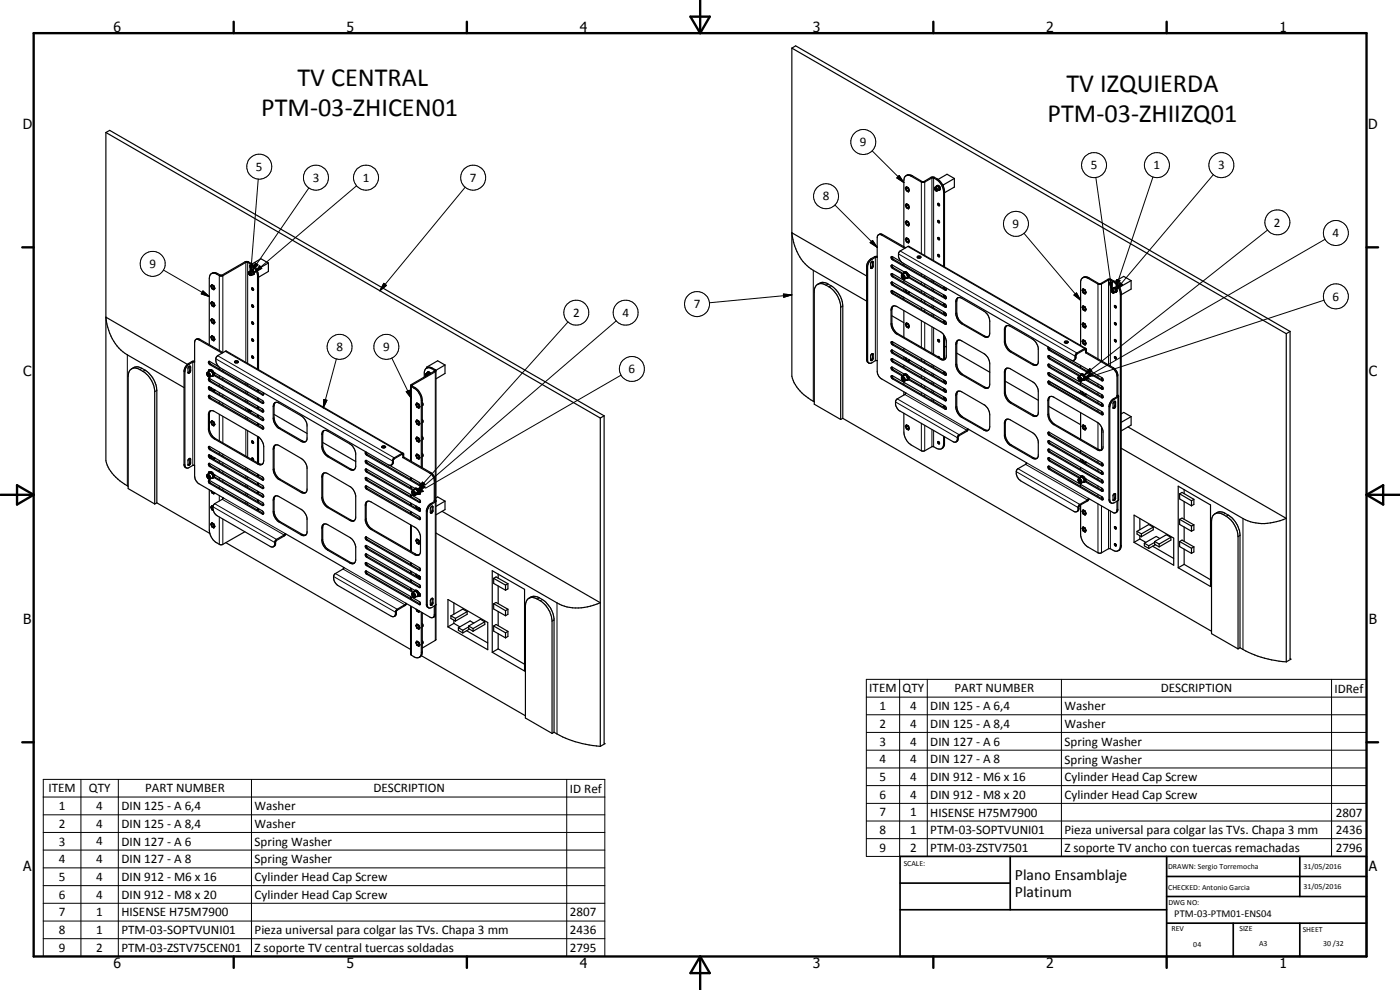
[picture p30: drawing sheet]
<svg xmlns="http://www.w3.org/2000/svg" width="420mm" height="297mm" viewBox="0 0 420 297" stroke-linecap="round" stroke-linejoin="round" font-family="sans-serif">
<defs><g id="words">
<g font-size="7.9">
<text x="89.3" y="25.7">TV CENTRAL</text>
<text x="320.1" y="27.6">TV IZQUIERDA</text>
<text x="78.4" y="34.7">PTM-03-ZHICEN01</text>
<text x="314.4" y="36.6">PTM-03-ZHIIZQ01</text>
</g>
<g font-size="4.7">
<text x="304.6" y="263.9">Plano Ensamblaje</text>
<text x="304.6" y="269.3">Platinum</text>
</g>
<g font-size="4.2">
<text x="34" y="9.6">6</text>
<text x="104" y="9.6">5</text>
<text x="174" y="9.6">4</text>
<text x="244" y="9.6">3</text>
<text x="314" y="9.6">2</text>
<text x="384" y="9.6">1</text>
<text x="6.8" y="38.7">D</text>
<text x="410.6" y="38.7">D</text>
<text x="7" y="112.9">C</text>
<text x="410.8" y="112.9">C</text>
<text x="7" y="187.1">B</text>
<text x="410.8" y="187.1">B</text>
<text x="7" y="261.4">A</text>
<text x="410.8" y="261.4">A</text>
<text x="34" y="290.4">6</text>
<text x="104" y="290.4">5</text>
<text x="174" y="290.4">4</text>
<text x="244" y="290.4">3</text>
<text x="314" y="290.4">2</text>
<text x="384" y="290.4">1</text>
</g>
<g font-size="3.9">
<text x="258.1" y="43.9">9</text>
<text x="76.8" y="51.3">5</text>
<text x="327.4" y="50.8">5</text>
<text x="346.2" y="50.8">1</text>
<text x="365.6" y="50.8">3</text>
<text x="93.8" y="54.6">3</text>
<text x="108.9" y="54.6">1</text>
<text x="141" y="54.6">7</text>
<text x="246.9" y="60.2">8</text>
<text x="303.9" y="68.5">9</text>
<text x="382.3" y="68">2</text>
<text x="399.9" y="71.2">4</text>
<text x="44.9" y="80.5">9</text>
<text x="172" y="95.1">2</text>
<text x="186.8" y="95.1">4</text>
<text x="208.2" y="92.5">7</text>
<text x="399.9" y="90.2">6</text>
<text x="101" y="105.4">8</text>
<text x="115" y="105.4">9</text>
<text x="188.7" y="112">6</text>
<text x="260.9" y="207.8">ITEM</text>
<text x="270.9" y="207.8">QTY</text>
<text x="286.5" y="207.8">PART NUMBER</text>
<text x="348.3" y="207.8">DESCRIPTION</text>
<text x="400.5" y="207.9">IDRef</text>
<text x="264" y="213.1">1</text>
<text x="273.1" y="213.1">4</text>
<text x="279.2" y="213.1">DIN 125 - A 6,4</text>
<text x="319.5" y="213.1">Washer</text>
<text x="264" y="218.4">2</text>
<text x="273.1" y="218.4">4</text>
<text x="279.2" y="218.4">DIN 125 - A 8,4</text>
<text x="319.5" y="218.5">Washer</text>
<text x="264" y="223.7">3</text>
<text x="273.1" y="223.7">4</text>
<text x="279.2" y="223.7">DIN 127 - A 6</text>
<text x="319.5" y="223.8">Spring Washer</text>
<text x="264" y="229">4</text>
<text x="273.1" y="229">4</text>
<text x="279.2" y="229">DIN 127 - A 8</text>
<text x="319.5" y="229.1">Spring Washer</text>
<text x="14.6" y="237.7">ITEM</text>
<text x="26.7" y="237.7">QTY</text>
<text x="43.5" y="237.7">PART NUMBER</text>
<text x="112.1" y="237.7">DESCRIPTION</text>
<text x="171" y="237.9">ID Ref</text>
<text x="264" y="234.3">5</text>
<text x="264" y="239.6">6</text>
<text x="273.1" y="234.3">4</text>
<text x="273.1" y="239.6">4</text>
<text x="279.2" y="234.3">DIN 912 - M6 x 16</text>
<text x="279.2" y="239.6">DIN 912 - M8 x 20</text>
<text x="319.5" y="234.4">Cylinder Head Cap Screw</text>
<text x="319.5" y="239.7">Cylinder Head Cap Screw</text>
<text x="17.6" y="243.1">1</text>
<text x="28.9" y="243.1">4</text>
<text x="36.4" y="243.1">DIN 125 - A 6,4</text>
<text x="76.4" y="243.2">Washer</text>
<text x="264" y="244.9">7</text>
<text x="273.1" y="244.9">1</text>
<text x="279.2" y="245">HISENSE H75M7900</text>
<text x="400.9" y="245">2807</text>
<text x="17.6" y="248.4">2</text>
<text x="28.9" y="248.4">4</text>
<text x="36.4" y="248.4">DIN 125 - A 8,4</text>
<text x="76.4" y="248.5">Washer</text>
<text x="264" y="250.3">8</text>
<text x="273.1" y="250.3">1</text>
<text x="279.2" y="250.3">PTM-03-SOPTVUNI01</text>
<text x="319.5" y="250.4">Pieza universal para colgar las TVs. Chapa 3 mm</text>
<text x="400.9" y="250.3">2436</text>
<text x="17.6" y="253.7">3</text>
<text x="28.9" y="253.7">4</text>
<text x="36.4" y="253.7">DIN 127 - A 6</text>
<text x="76.4" y="253.8">Spring Washer</text>
<text x="264" y="255.6">9</text>
<text x="273.1" y="255.6">2</text>
<text x="279.2" y="255.6">PTM-03-ZSTV7501</text>
<text x="319.5" y="255.7">Z soporte TV ancho con tuercas remachadas</text>
<text x="400.9" y="255.6">2796</text>
<text x="17.6" y="259">4</text>
<text x="28.9" y="259">4</text>
<text x="36.4" y="259">DIN 127 - A 8</text>
<text x="76.4" y="259.1">Spring Washer</text>
<text x="17.6" y="264.3">5</text>
<text x="17.6" y="269.7">6</text>
<text x="28.9" y="264.3">4</text>
<text x="28.9" y="269.6">4</text>
<text x="36.4" y="264.3">DIN 912 - M6 x 16</text>
<text x="36.4" y="269.7">DIN 912 - M8 x 20</text>
<text x="76.4" y="264.4">Cylinder Head Cap Screw</text>
<text x="76.4" y="269.7">Cylinder Head Cap Screw</text>
<text x="17.6" y="275">7</text>
<text x="28.9" y="275">1</text>
<text x="36.4" y="275">HISENSE H75M7900</text>
<text x="171" y="275">2807</text>
<text x="17.6" y="280.3">8</text>
<text x="28.9" y="280.3">1</text>
<text x="36.4" y="280.3">PTM-03-SOPTVUNI01</text>
<text x="76.4" y="280.3">Pieza universal para colgar las TVs. Chapa 3 mm</text>
<text x="171" y="280.3">2436</text>
<text x="17.6" y="285.6">9</text>
<text x="28.9" y="285.6">2</text>
<text x="36.4" y="285.6">PTM-03-ZSTV75CEN01</text>
<text x="76.4" y="285.7">Z soporte TV central tuercas soldadas</text>
<text x="171" y="285.6">2795</text>
</g>
<text font-size="3.1" x="352.4" y="275.2">PTM-03-PTM01-ENS04</text>
<g font-size="2.4">
<text x="271.2" y="259.7">SCALE:</text>
<text x="350.6" y="260.8">DRAWN: Sergio Torremocha</text>
<text x="391.2" y="260.6">31/05/2016</text>
<text x="350.6" y="267">CHECKED: Antonio Garcia</text>
<text x="391.2" y="266.7">31/05/2016</text>
<text x="350.6" y="271.4">DWG NO:</text>
<text x="351.6" y="279.3">REV</text>
<text x="372" y="279.4">SIZE</text>
<text x="391" y="279.6">SHEET</text>
<text x="358.1" y="284.1">04</text>
<text x="377.9" y="283.8">A3</text>
<text x="397.1" y="283.8">30 /32</text>
</g>
</g></defs>
<g fill="none" stroke="#000" stroke-width=".35">
<path d="M237.6 14.4l148.4 85.7M237.6 14.4v98.5a12.4 12.4 0 0 0 6.8 7.7M237.6 14.4l1.2-.6 148.4 85.6M31.8 39.8l148.4 85.6M31.8 39.8v98.5a12.5 12.5 0 0 0 6.7 7.6M31.8 39.8l1.1-.7 148.4 85.7M272.1 56.4a.45 .45 0 0 1 .5 .3 .45 .45 0 0 1-.2 .5l-.4-.4zM272.1 52.6l1.1 .1 3.6 2 .7-.1 2.2-1.2a4.5 4.5 0 0 1 3.5 4.3v22.2M272.9 57.1l-.3-.7-.5-.3-.3 .4 .3 .7 .5 .3M272.9 57.1l-.3 .4M272.9 57.2a1.08 1.08 0 0 0-.9-1.2l-.3 .4a1.24 1.24 0 0 0 .9 1.2M272.9 57.2l-.3 .4"/>
<path d="M280.7 56.8l.2-.3 .2 .3M280.7 56.8l.2 .3M281 56.6l.1 .2M281 56.6l-.3 .2M281 56.6h.1M281.1 55.8l-.2 .2M281.1 55.8l.2-.2a.92 .92 0 0 1 .8 1.3l-.6 .2M281.1 55.8l.4 .1M281.1 56.8v.2l-.2 .1M281.1 56.9l-.2 .2M281.2 55.7l.3 .1M281.2 55.8h-.2"/>
<path d="M281.4 55.7l-.2 .1M281.5 55.9v.1M281.5 55.7l.1 .1M281.5 55.8v.2M281.5 55.8v.1M282 57l-.2 .1M282 56.4v.6M282 56.9l-.1 .1M282.1 56.4l-.2-.4-.4-.1a.87 .87 0 0 1 .3 1.2M282.1 56.4l-.1 .5M282.9 55.4l.2 .1M283.1 55.5v.3"/>
<path d="M286.4 53.6l-2.2-1.3-2.7 1.5M286.4 53.6l-3.3 1.9M286.4 53.6v2.5l-2.9 1.7M75.6 79.2a5 5 0 0 1 2 3.6v28.1M75.6 79.2l-1.2-.7h-.7l-7.2 4.1-2-.8-1.1 .3M80.5 78.9l-2.2-1.3-2.7 1.6M80.5 78.9l-3.3 2M80.5 78.9v2.5l-2.9 1.8M261.4 78.7l.4-.3 .3 .2v1.4a.43 .43 0 0 1-.3 .5 .43 .43 0 0 1-.5-.2zM261.8 78.4v1.3l-.5 .7M263.3 77h-.7l-1.2 .6a2.9 2.9 0 0 0-1.3 2.3v28a.94 .94 0 0 0 .7 1M263.7 70.4l.5-.2 .7 .2 6.9 3.9"/>
<path d="M267.7 77a.54 .54 0 0 0-.2 .5 .54 .54 0 0 0 .3 .4l15.9 9.2 .3-.1M267.7 77l.3 .7 16 9.3M267.7 79.5l.3 .8 3.1 1.8M267.7 77l2.8 1.6M271.3 74.1v-20a1.59 1.59 0 0 1 .8-1.5 1.59 1.59 0 0 1 1.7 .1l3.2 1.8 2.4-1.3a2.48 2.48 0 0 1 2.7 1.2l.9 1.3 .5 1.5v22.9M271.3 79.1v.5M271.5 74.5l-6.9-4-.9-.1-.3 .2-.1 .7v5.9l-.5-.1-1.6 1-.8 1.4v28.8l.4 .7M272 66.3h.1a1.14 1.14 0 0 1 .8 1.1l-.2 .4a1.19 1.19 0 0 1-1-1.2zM272 61.2l.1-.1a1.14 1.14 0 0 1 .8 1.2l-.2 .4-.6-.3-.4-.8zM272 71.4l.7 .4 .2 .6-.2 .5a1.1 1.1 0 0 1-1-1zM272.1 61.5l.4 .1 .2 .5-.1 .2-.5-.3zM272.1 61.2l.5 .3 .3 .7-.3 .4-.5-.3-.3-.7z"/>
<path d="M272.1 71.4l.5 .3 .3 .7-.3 .4-.5-.3-.3-.7zM272.1 66.3l.5 .3 .3 .8-.3 .3-.5-.3-.3-.7zM272.1 66.6a.46 .46 0 0 1 .5 .3 .46 .46 0 0 1-.2 .5l-.4-.4zM272.1 71.7a.47 .47 0 0 1 .5 .3 .47 .47 0 0 1-.2 .6l-.4-.5zM275.3 77.3l.3-.2 .7 .2M275.3 77.3l.2-.5h.6l.3 .3-.1 .2M275.3 77.3l.4 .2 .6-.2M281.5 76.3a.39 .39 0 0 1 .4 .3 .39 .39 0 0 1-.2 .4l-.3-.4zM281.6 71.2l.4 .4-.1 .3M281.6 71.2l-.2 .3 .4 .5M281.7 61l.3 .6M281.7 66.2l.3 .5"/>
<path d="M281.7 71.2l.3 .6M281.7 76.4l.3 .5M281.9 61.7l-.1 .1M281.9 71.9l-.1 .1M63.4 82.1l1.1-.1 1.5 .8h.7l7.2-4.1a4.7 4.7 0 0 1 3.4 4v28.1M63.4 82.1l-.4 .5-.2 .9v19.9M63.5 85.4l-.2 .4 .2 .7 .6 .4M63.5 90.6h.2a1.16 1.16 0 0 1 .8 1.1l-.3 .3a1.11 1.11 0 0 1-.9-1.2zM63.5 95.6a1.11 1.11 0 0 1 1 1.2l-.3 .4a1.11 1.11 0 0 1-.9-1.2zM63.5 85.4l.6 .3 .4 .7-.4 .5M63.6 90.6l.6 .3 .3 .7-.3 .4-.6-.3-.3-.7zM63.6 95.7l.6 .3 .3 .7-.3 .4-.6-.3-.3-.7z"/>
<path d="M63.6 85.5l-.3 .4 .3 .7 .6 .3M63.6 85.5l.6 .3 .3 .7-.3 .4M63.6 85.8a.46 .46 0 0 1 .6 .2 .46 .46 0 0 1-.2 .6l-.5-.5zM63.6 90.8a.48 .48 0 0 1 .6 .4 .48 .48 0 0 1-.2 .5l-.5-.5zM63.6 96a.47 .47 0 0 1 .5 .3 .47 .47 0 0 1-.1 .5l-.4-.3zM74.8 82.1v-.3l.4 .3v.3h-.2M74.8 82.1l.2 .3M75 82l.2 .2M75 82l-.2 .1M75.1 81.9l-.1 .1M75.2 81.2l-.2 .2M75.2 81.2h.4"/>
<path d="M75.2 82.3l-.2 .1M75.3 81.1a.78 .78 0 0 1 .9 .3 .78 .78 0 0 1 0 .9M75.4 81l.2 .1M75.5 81l-.3 .2M75.5 91.6l.3-.1 .3 .4a.33 .33 0 0 1-.4 .2 .33 .33 0 0 1-.2-.5zM75.6 86.4h.2l.3 .6a.4 .4 0 0 1-.5-.1 .4 .4 0 0 1 0-.5zM75.6 81.1l.1 .1M75.6 96.6l.4 .2 .1 .4a.4 .4 0 0 1-.5-.1 .4 .4 0 0 1 0-.5zM75.6 81.1v.3M75.6 81.1v.1M75.6 81.3l.4 .4v.6M75.7 81.2l.4 .4 .1 .5"/>
<path d="M75.7 81.2l-.1 .1M75.8 91.5l.3 .5M75.8 86.4l.3 .5M75.8 96.6l.3 .6M75.9 82.4l-.3 .1M76 82.3l-.1 .1M76.2 82.1l-.3 .3M76.2 82.3h-.2M76.2 82.1l-.1 .2M77 80.7l.2 .2M77.2 80.9v.3M245 85.6a2.27 2.27 0 0 1 2.9 0 7.9 7.9 0 0 1 4.4 6.1v34.2l-7.9-4.6v-34.1l.1-.8z"/>
<path d="M245.4 85.3a3 3 0 0 1 4 .4 7.9 7.9 0 0 1 3.5 6.1v33.7M260.1 82.8l-22.5-13a14.6 14.6 0 0 0 6.5 11.3l16 9.2M267.7 94.7l3.6 2.1M267.7 82.1l-.3 .2 .4 .8 15.8 9.1 .4-.1M267.7 87.2a.5 .5 0 0 0-.3 .5 .5 .5 0 0 0 .4 .4l15.8 9.2 .4-.1M267.7 87.2l3.6 2.1M267.7 87.2v.4l.4 .4 15.9 9.2M267.7 82.1v.4l.4 .4 15.9 9.2M267.7 92.1l.8-.4 .7 .3 13 7.5a4.4 4.4 0 0 1 1.8 2.8v4.8a1.08 1.08 0 0 1-1.8 .7l-13-7.6a4 4 0 0 1-1.8-3v-4.2zM267.7 82.1l15.9 9.1 .4 .9M267.7 84.6l15.9 9.2 .4 .8M267.7 87.2l15.9 9.1 .4 .9"/>
<path d="M267.7 84.6v.5l.4 .4 15.9 9.1M267.7 84.6l-.3 .3 .4 .7 15.8 9.1 .4-.1M267.9 91.9l-.2 1v4.2a4.2 4.2 0 0 0 1.7 3l13.8 7.8M270.5 82.5l.8-.5a.9 .9 0 0 1 .9 .4 .9 .9 0 0 1-.1 1l-.6 .3a.96 .96 0 0 1-1-1.2zM270.8 83.1l.2 .3M271.1 82.9l.2 .2M271.1 82.9l-.3 .2M271.1 82.8v.1M271.3 81.6v.3M271.3 84.1v.6M271.3 86.7v.6M271.3 89.2v.6"/>
<path d="M271.3 93.2v7.9M271.3 81.9l-.2 .2M271.3 83.1l-.5-.4v.4M271.3 83.1v.3h-.3M271.3 83.3l-.3 .1M271.4 81.8l.4 .2M271.4 81.7a1.05 1.05 0 0 1 1.4 1.2M271.5 81.7l-3.7-2.2-.3 .1v.5l.3 .4 3 1.7M271.5 81.7l-.2 .2M271.5 81.7l.8 .3 .3 .7M271.8 82h.1M271.9 81.8l-.6 .1"/>
<path d="M271.9 81.8v.3M271.9 81.8l-.1 .2M271.9 87.7l-.2-.7 .3 .7M272 96.9h.1a1.14 1.14 0 0 1 .8 1.1l-.2 .4a1.19 1.19 0 0 1-1-1.2zM272 87.1l.4 .8 .2-.1 .1-.3M272.1 96.9l.5 .3 .3 .8-.3 .3-.5-.3-.3-.7zM272.1 97.2a.46 .46 0 0 1 .5 .3 .46 .46 0 0 1-.2 .5l-.4-.4zM272.2 83.4l-.3 .1M272.6 83.1l-.4 .3M272.6 82.7l-.6-.9 .4 1.1-.2 .5M272.6 82.7v.4M272.6 83.1l-.4 .4"/>
<path d="M272.7 83.3l11 6.4 .3-.2M272.7 82.4l10.9 6.3 .4 .8M272.7 83.1l11.3 6.4M272.8 82.9l-.4 .5M272.8 82.5l.1 .1M272.8 87.5l-.1 .6M272.9 82.6l-.1 .2M272.9 82.5v.1M272.9 87.6l-.2 .5M272.9 82.6l-.1 .3M283.2 86v.5M283.2 88.4v.7"/>
<path d="M283.2 91v.6M283.2 93.6v.5M283.2 96.1v.6M283.5 86.1v.6M283.5 88.6v.6M283.5 91.2v.6M283.5 93.7v.6M283.5 96.3v.6M283.8 86.4l.2 .6M287.1 89.6l.6-.3 .7 .1 6.9 3.9a3.7 3.7 0 0 1 1.7 3.1v3.5a1.08 1.08 0 0 1-.5 1.2 1.08 1.08 0 0 1-1.2-.1l-6.9-4a4 4 0 0 1-1.6-2.9v-3.6zM287.5 89.3l-.4 1v3.6a3.9 3.9 0 0 0 1.8 3.1l6.6 3.8 1.1 .2M301.9 97.8h1.1l6.8 3.9a4 4 0 0 1 1.8 2.8v4.2a1.06 1.06 0 0 1-.7 .9 1.06 1.06 0 0 1-1.1-.2l-6.8-4a4.5 4.5 0 0 1-1.6-2.6v-4.1z"/>
<path d="M302.1 97.7l-.4 1.1v3.6a4.2 4.2 0 0 0 1.8 3l6.6 3.9 1.1 .1M324.8 92.2l.2-.4a1.1 1.1 0 0 1 1 1M324.8 92.2l.3 .8 .5 .3 .4-.5M324.8 92.2l.3 .7 .6 .4 .2-.5M324.8 92.2l.3-.4 .6 .3 .2 .7M325 96.9h.2a1.16 1.16 0 0 1 .8 1.1l-.3 .4a1.11 1.11 0 0 1-.9-1.2zM325 86.7a1.11 1.11 0 0 1 1 1.1l-.3 .4-.6-.3-.3-.7zM325.1 97.2l.6 .3v.5l-.3 .1-.3-.4zM325.1 92.1l.4 .1 .2 .6a.51 .51 0 0 1-.6-.1 .51 .51 0 0 1 0-.6zM325.1 96.9l.6 .3 .2 .8-.2 .3-.6-.3-.3-.7zM325.1 87a.43 .43 0 0 1 .6 .3 .43 .43 0 0 1-.4 .5zM325.1 86.7l.6 .3 .2 .8-.2 .3-.6-.3-.3-.7z"/>
<path d="M325.2 83.2h.8l3.8 2.1h.6l2.4-1.4a4.8 4.8 0 0 1 3.4 4.4v75.5a1.35 1.35 0 0 1-.6 1.4 1.35 1.35 0 0 1-1.6-.1l-1.2-.5-2.2 1.3-.8 .1-3.3-1.9a5 5 0 0 1-2.2-3.4v-9.2M325.2 83.2l-.6 .5-.3 .8v19.1M325.2 83.2h1.3l3.4 1.9h.4l2.3-1.3a4.1 4.1 0 0 1 3.3 2.2M333.7 87.4l.2 .3M334 87.2h.1M334 87.2l.1 .2M334 87.2l-.3 .2M334.1 87.4l-.2-.3h-.2v.3M334.1 87.4v.3h-.2M334.1 87.5l-.2 .2M334.3 86.3a.85 .85 0 0 1 .8 1.2M334.3 86.3l-.2 .1"/>
<path d="M334.3 86.3l-.3 .4M334.5 86.5v.1M334.5 86.5v.2M334.6 86.4l.2 .1M334.6 86.4l.4 1-.2 .3M334.6 86.4h-.4l.3 .1M334.7 96.8h-.2v.5l.3 .2 .2-.2M334.7 91.7h-.2v.4l.3 .3 .2-.2M334.7 96.8l.3 .5M334.7 91.7l.3 .5M334.8 86.5l.3 .5M334.8 87.7l-.3 .1"/>
<path d="M335.1 87.5l-.3 .2M335.1 87v.2M335.1 87v.5M335.9 86l.2 .1M335.9 86l.6 1.8v76.2l-.3 .8-.6 .4M336.1 86.1v.3M339.5 84.2l-2.2-1.3-2.8 1.6M339.5 84.2l-3.4 1.9M339.5 84.2v2.5l-3 1.7M387.2 99.4v98.2l.2 .2-1.4 .8M387.2 99.4l-1.2 .7M39.1 110.9l.6-.3a4.6 4.6 0 0 1 4.3 1.7 7.9 7.9 0 0 1 2.4 4.8v34.1l-7.9-4.6v-33.7l.1-1.1z"/>
<path d="M39.5 110.7a2.97 2.97 0 0 1 4 .3 7.9 7.9 0 0 1 3.6 6.2v33.7M56.2 109.3l-24.4-14.1a14.4 14.4 0 0 0 6.4 11.3l17 9.8M56.9 109.9l-.4 .4-.1 1.5M56.9 109.9v1.4l-.5 .5M56.9 109.9l.3 .3v1.1a.56 .56 0 0 1-.2 .5 .56 .56 0 0 1-.6 0M58.4 108.4a2.26 2.26 0 0 0-1.9 .7l-.8 .8-.5 1.2v28.5l.2 .5 .5 .3M59.1 101.7l.9 .1 6.9 4M59.1 101.8l-.5 .3-.2 .6v5.9h-.5l-1.3 .8a2.81 2.81 0 0 0-1.1 2.1v28l.2 .7 .5 .3 1.7-.8h.5v3.2a2.89 2.89 0 0 0 1.3 2.3l7.3 4.2-.2 .3-2.4 1.4-.5 .8M59.1 101.8l7.6 4.2M59.1 101.7l-.3 .2M62.3 112.4v-.3h.3l.3 .3v.4h-.3M62.3 112.4l.3 .4"/>
<path d="M62.6 116.2l.3-.1 15.8 9.1a.54 .54 0 0 1 .4 .5 .54 .54 0 0 1-.2 .5l-16.1-9.2zM62.7 112.2v.1M62.7 112.3l.2 .1M62.7 112.3l-.4 .1M62.8 108.4l.4 .8 15.9 9.2M62.8 111v.2M62.8 113.5l.4 .8 15.9 9.2M62.8 116.1l.4 .8 15.9 9.1M62.8 118.6l.4 .8 15.9 9.2M62.8 108.4l-.2 .4 .3 .6 15.8 9.1 .4-.1M62.8 111l-.2 .1v.4M62.8 113.5a.51 .51 0 0 0-.2 .5 .51 .51 0 0 0 .3 .5l15.8 9.1 .4-.1"/>
<path d="M62.8 118.6l-.2 .4 .3 .6 15.8 9.1 .4-.1M62.8 113.5l15.9 9.2 .4 .8M62.8 118.6l15.9 9.2 .4 .3v.5M62.8 111h.2M62.8 108.4l2.8 1.6M62.8 111.3l-.1 .2M62.8 111.3l.3-.1 .3 .3M62.9 112.6l-.3 .2M63 111l.2-.1 .7 .4 .4 1M63 111l-.2 .3M63 111l.5 .1 .5 .5M63.3 116.3l.2 .7"/>
<path d="M63.4 111.3l-1.1 .4a.89 .89 0 0 0 .4 1.4l1.1-.5v-.6l-.4-.5M63.4 111.3v.1M63.4 116.4l.2 .7M63.4 111.2l-.6 .1M63.4 111.2v.3M63.4 111.2v.1M63.5 101.1h.1a.44 .44 0 0 1 .5 .2 .44 .44 0 0 1-.1 .6l-.4-.3zM63.5 116.5l.4 .7h.3v-.4M63.5 100.8l-.2 .3 .2 .8M63.5 100.8a1.1 1.1 0 0 1 1 1.1l-.4 .3-.6-.3M63.6 100.8l-.3 .3 .3 .8M63.6 100.8l.6 .3 .3 .7-.3 .4-.6-.3"/>
<path d="M63.7 112.8l-.2 .1M64 111.7l-.5-.5-.1 .2a1.1 1.1 0 0 1 .4 1.4M64 111.6l.2 .5-.1 .5M64 111.7v1.1h-.3M64.2 111.8l14.5 8.3 .4 .8M64.2 112.6l14.5 8.4 .4-.1M64.2 112.6l-.5 .2M64.3 112.4l14.8 8.5M64.3 112.3l-.1 .3M64.4 111.8l-.1 .4M64.4 116.9l-.2 .6M64.4 111.9l-.1 .4"/>
<path d="M64.4 117l-.1 .5M65.6 110l51.3 29.6M65.6 110a2.39 2.39 0 0 1-.3-3.3l2.7-1.3 53 30.6M70.4 108.5a.58 .58 0 0 1 .6-.3 .58 .58 0 0 1 .4 .5l-.7 .2zM70.4 108.8l.3-.2 .7 .2M75.5 106.9l.3-.1 .3 .4a.33 .33 0 0 1-.4 .2 .33 .33 0 0 1-.2-.5zM75.6 101.7a.37 .37 0 0 1 .4 .3 .37 .37 0 0 1-.2 .4l-.3-.5zM75.8 101.7l.3 .5M75.8 106.8l.3 .6M77.3 116.8v.5M77.3 119.3v.6M77.6 117v.5"/>
<path d="M77.6 119.5v.6M78.9 117.8l.2 .6M123.2 115.7l.1 .1a5.4 5.4 0 0 1 3.1 4.1v20.3M123.2 115.7v22.6M127.8 112.7l.1 .1M128 110.5l-.6 .8-.1 1.8M128 110.5l1-.1a1.7 1.7 0 0 1 1.5 .9l-7 4.1-.3 .3M128 110.2v.2M128 110.2l.2 .1M128.1 112.6h.1M128.1 112.6l-.3 .1M128.1 112.5v.1"/>
<path d="M128.2 112.6l-.4-.2v.3M128.3 110.3l.4-.1 .8 .1 1.3 .8M128.3 110.3l-.3 .2M128.3 111.8l-.3 .2M128.3 111.8h.3M128.3 111.7v.1M128.3 111.7h.3M128.5 111.6l-.2 .1M128.5 111.6l.2 .1M128.5 111.6h.4l.3 .5M128.6 111.7l.5 .4M128.6 111.8v.1"/>
<path d="M128.7 112l-.4-.2-.6 .4 .1 .7M128.7 111.7v.3M128.7 111.7l-.1 .1M128.7 112l.2 .2M128.7 111.8l.2 .4M130.8 111.1v.2M130.8 111.3l-7.2 4.4a5.2 5.2 0 0 1 3.1 4.4v20.2M130.8 111.3v80.6l-4.1 2.5M133.6 109.5l-2.3-1.3-3.3 2M133.6 109.5l-2.8 1.6M133.6 109.5v2.6l-2.8 1.6M260.8 109h.6l1.3-.8h.6v3.2l.1 .9 .5 .9 8 4.7-.2 .4-2.7 1.6a2.4 2.4 0 0 0 .2 2.6l.6 .7 16.2 9.3a1.02 1.02 0 0 0 1.6-.7l.1-1 2.6-1.5 .3-.5"/>
<path d="M261.6 106.2h.5v1.4l-.3 .5-.4 .1-.1-1.4zM261.8 106.1v1.2l-.5 .8M267.5 107.7l.3-.1 15.8 9.2a.45 .45 0 0 1 .4 .4 .45 .45 0 0 1-.4 .4l-15.8-9-.3-.4zM267.7 110.2l-.3 .2 .4 .7 3 1.8M267.7 107.6l.4 .8 15.9 9.2M267.7 102.5l.4 .8 15.9 9.1M267.7 112.7v.5l.4 .3 15.9 9.2M267.7 102.5l15.9 9.1 .4 .8M267.7 105l15.9 9.2 .4 .8M267.7 112.7l15.9 9.1 .4 .9M267.7 112.7l-.3 .2 .4 .8 15.8 9.1 .4-.1M267.7 110.2l.3 .7 3.1 1.8"/>
<path d="M267.7 110.2l3.8 2.1M267.7 105l.3 .8 16 9.2M267.7 105a.54 .54 0 0 0-.2 .6 .54 .54 0 0 0 .3 .4l15.9 9.2 .3-.2M267.7 102.5a.5 .5 0 0 0-.3 .5 .5 .5 0 0 0 .4 .5l15.8 9.1 .4-.2M270.5 113.1l.8-.5a.9 .9 0 0 1 .9 .4 .9 .9 0 0 1-.1 1l-.8 .4a1.04 1.04 0 0 1-.8-1.3zM270.8 113.7l.2 .3M271.1 113.5h.1M271.1 113.5l.2 .2M271.1 113.5l-.3 .2M271.3 104.5v.7M271.3 107.1v.6M271.3 109.6v.6"/>
<path d="M271.3 112.2v.3M271.3 114.7v.7M271.3 117.6v.9M271.3 112.5l-.2 .2M271.3 112.5a.96 .96 0 0 1 1.1 0 .96 .96 0 0 1 .4 1M271.3 113.7l-.5-.4v.4M271.3 113.7v.3h-.3M271.3 113.9l-.3 .1M271.4 112.4l.4 .2M271.5 112.3l.5 .1 .4 .5M271.8 112.6h.1M271.9 112.4l-.6 .1"/>
<path d="M271.9 112.4v.3M271.9 112.4l-.1 .2M271.9 108.1v-.7l.1 .7M272 107.5v.3a.38 .38 0 0 0 .2 .4 .38 .38 0 0 0 .5-.2v-.1M272 112.4l-.1 .2a1.13 1.13 0 0 1 .3 1.5l.4-.4M272.1 112.5l.3 .4M272.4 112.9l.2 .5M272.4 112.9l.2 .8M272.6 113.7l-.1 .3M272.7 113.9l10.9 6.3 .4-.1M272.7 113l10.9 6.3 .4 .8M272.7 113.7l11.3 6.4"/>
<path d="M272.8 113.5l-.2 .5-.7 .1M272.8 113.1l.1 .2M272.8 108l-.1 .5M272.9 113.3l-.1 .1M272.9 108l-.2 .5M272.9 113.1v.2M272.9 113.3l-.1 .2M281.5 107h.2l.3 .3M281.5 101.9a.39 .39 0 0 1 .4 .2 .39 .39 0 0 1-.2 .5zM281.7 101.9l.3 .5M281.7 107v.2M283.2 100.4v7.5"/>
<path d="M283.2 111.4v.6M283.2 114v.6M283.2 116.5v.6M283.2 119v.7M283.5 103.8l.5 .3M283.5 100.8v7.1M283.5 111.5v.7M283.5 114.1v.6M283.5 116.7v.6M283.5 119.3v.5M283.6 107.8l-.4 .1M287.1 106l9.9 5.7"/>
<path d="M287.1 102.4l.2-.2a1.04 1.04 0 0 1 1.3 .1l6.7 3.8a3.7 3.7 0 0 1 1.7 3v6.2a1.07 1.07 0 0 1-.5 1.1 1.07 1.07 0 0 1-1.2-.1l-6.7-3.9a4 4 0 0 1-1.8-3v-6.1zM287.1 117.6l.6-.3 .7 .1 6.9 4a3.7 3.7 0 0 1 1.7 3.1v3.5a1.08 1.08 0 0 1-.5 1.2 1.08 1.08 0 0 1-1.2-.2l-6.9-3.9a4 4 0 0 1-1.6-2.9v-3.6zM287.5 102.1l-.4 1v6.2a4 4 0 0 0 1.8 3l6.6 3.8 1.1 .2M287.5 117.4l-.4 1v3.6a3.9 3.9 0 0 0 1.8 3.1l6.6 3.8 1.1 .2M301.7 114.4l9.9 5.7M301.7 110.7l.6-.3 .7 .1 6.8 4a4 4 0 0 1 1.8 2.8v6.7a1.06 1.06 0 0 1-.6 .9 1.06 1.06 0 0 1-1.2-.2l-6.6-3.8-1.1-1.2-.7-1.6v-6.7zM302.1 110.5l-.4 1v6.1a4.2 4.2 0 0 0 1.8 3.1l6.8 4 .9 .1M314.7 104.1l-.2 .3 .4 .7 15.9 9.2 .2-.2M314.7 104.2l.3 .7 16 9.2M314.8 111.8l-.3 .3 .4 .7 15.8 9.1 .3-.1M314.8 114.4l9.5 5.5M314.8 106.7l.2 .7 9.1 5.3"/>
<path d="M314.8 114.3l15.9 9.2 .3 .4v.4M314.8 111.8l15.9 9.1 .3 .4v.5M314.8 109.3l15.9 9.1 .3 .4v.5M314.8 114.3v.5l.4 .4 15.8 9.1M314.8 114.3a.5 .5 0 0 0-.3 .6 .5 .5 0 0 0 .4 .4l15.8 9.1 .3-.1M314.8 111.8v.5l.4 .3 15.8 9.2M314.8 109.3l.4 .8 15.8 9.1M314.8 109.3l-.3 .2 .4 .7 15.8 9.1h.3M314.8 106.7l9.7 5.6M314.8 106.7a.54 .54 0 0 0-.3 .5 .54 .54 0 0 0 .4 .5l9 5.2M314.9 119.1l.6-.2 .8 .3 13 7.5a4.1 4.1 0 0 1 1.7 2.8v4.7a1.03 1.03 0 0 1-.6 1 1.03 1.03 0 0 1-1.1-.2l-13-7.6a3.9 3.9 0 0 1-1.8-3v-4.2zM315.2 119l-.5 1.1v4.1a4.1 4.1 0 0 0 1.8 3.1l13.1 7.5 1.1 .2"/>
<path d="M319.5 102.8h1M319.5 102.5l.9-.1a.46 .46 0 0 1-.2 .6 .46 .46 0 0 1-.6-.1zM321.8 108.2l8.9 5.1 .3 .4v.4M323.6 113.1l.8-.5a.92 .92 0 0 1 .8 1.4l-1 .3a1.03 1.03 0 0 1-.6-1.2zM323.8 113.7l.3 .3M324.2 113.5h.1M324.2 113.5l.1 .2M324.2 113.5l-.4 .2M324.3 112.5l.6 .1M324.3 109.6v.6M324.3 112.2v.3M324.3 114.7v.7"/>
<path d="M324.3 117.3v.6M324.3 119.8v.6M324.3 112.5a.98 .98 0 0 1 1.1 0 .98 .98 0 0 1 .4 1M324.3 112.5l-.1 .2M324.3 113.7l-.5-.4v.4M324.3 113.7v.3h-.2M324.3 113.9l-.2 .1M324.5 112.3h.3M324.8 112.3l.1 .1M324.8 112.3l-.5 .2M324.8 117.6l.2 .7M324.8 112.3l.5 .4"/>
<path d="M324.9 112.6h.1M324.9 117.6l.1 .7M324.9 112.4v.3M324.9 112.4v.2M325 117.7a.49 .49 0 0 0 .1 .6 .49 .49 0 0 0 .6 .1v-.3M325 102a1.11 1.11 0 0 1 1 1.2l-.3 .3a1.11 1.11 0 0 1-.9-1.2zM325 112.4l.4 1.1-.2 .6 .3-.2M325.1 102.3h.2l.4 .3v.6l-.6-.3zM325.1 102l.6 .3 .2 .7-.2 .5-.6-.4-.3-.7zM325.3 112.7l.1 .2M325.4 112.9l.3 .4-.1 .6M325.4 112.9l.1 1"/>
<path d="M325.6 114l-.6 .1M325.6 113.9l-.1 .1M325.7 113.9l5.1 2.9 .2-.1M325.7 113h.1M325.7 113l5.1 3 .2 .7M325.8 113.7l5.2 3M325.8 105.8l8.3 4.9a3 3 0 0 1 1.1 2.1v5.9M325.8 105.8v-.7l-.2-.2-2.4 1.3-.3 .5v.8l-.6 .6M325.8 113.1l.1 .2M325.8 118.2l-.1 .5M325.8 113.5l-.2 .5M325.9 104.6h-.4l-2.5 1.4-.3 .7-.1 1-.2 .4-.6 .1"/>
<path d="M325.9 104.6l-53.1-30.6h-.4l-2.5 1.6a2.52 2.52 0 0 0 1.1 3.3l50.8 29.3M325.9 104.6l.1 1.1M325.9 113.3l-.1 .1M325.9 113.1l.1 .2M325.9 118.2l.1 .1M326 113.3l-.2 .2M326 118.3l-.3 .4M326 105.7l8.2 4.7 .8 .8 .5 1.2v6.2M326 105.7l-.2 .1M334.7 101.9h-.2v.5l.3 .2 .2-.2M334.7 107h-.2v.5l.3 .2 .2-.2M334.7 107l.3 .5"/>
<path d="M334.7 101.9l.3 .5M335.2 118.7l.1 .3a3.5 3.5 0 0 0-2.5 3v27.9l.3 .8 .4 .2M335.5 118.6l-.3 .1M335.5 118.6l.2 .2v31.2l-.2 .2M335.7 119l-1.5 .9a3.3 3.3 0 0 0-1.1 2.2v28a.83 .83 0 0 0 .4 .8 .83 .83 0 0 0 .9-.1l1.1-.6M386 100.1v98.5M56.9 137.5l.3 .3v1.1l-.4 .7-.4-.1M56.9 137.5l-.4 .4-.1 1.6M56.9 137.5v1.4l-.5 .6M62.6 134.1l.3-.1 15.8 9.1a.54 .54 0 0 1 .4 .4 .54 .54 0 0 1-.2 .6l-16-9.2zM62.8 133.9l.4 .8 15.9 9.2M62.8 136.5l.4 .8 15.9 9.1"/>
<path d="M62.8 139l.4 .8 15.9 9.2M62.8 123.5l.8-.3 .7 .2 13.1 7.6a4.2 4.2 0 0 1 1.8 3v4.2a1.08 1.08 0 0 1-.6 1.2 1.08 1.08 0 0 1-1.2-.2l-13.1-7.5a3.8 3.8 0 0 1-1.7-2.8v-4.7zM62.8 136.5l-.2 .4 .3 .6 15.8 9.1 .4-.1M62.8 139l-.2 .4 .3 .6 15.8 9.1 .4-.1M62.8 139l15.9 9.2 .4 .8M62.8 136.5l15.9 9.1 .4 .4v.5M63.2 123.2l-.4 .8v4.8l1 2.1 .8 .7 13 7.5 1.1 .2M63.3 136.7l.2 .8M63.4 136.8l.2 .7M63.5 136.9l.4 .7 .3-.1v-.3M63.5 126.2l.7 .5 .3 .6-.3 .5a1.11 1.11 0 0 1-.9-1.2zM63.6 126.3l.6 .3 .3 .7-.3 .4-.6-.3-.3-.7z"/>
<path d="M63.6 126.6a.46 .46 0 0 1 .5 .3 .46 .46 0 0 1-.1 .5l-.5-.4zM64.4 137.3l-.2 .5M64.4 137.4l-.1 .5M74.6 122.9l.4 .5h.5M74.8 122.9l.2 .3M75.1 123.1l-.1 .1M75.2 123.2h-.2M75.6 132.3h.2l.3 .4a.33 .33 0 0 1-.4 .2 .33 .33 0 0 1-.2-.4zM75.8 137.4l.3 .6M75.8 137.4l-.3 .1 .1 .4M75.8 132.3l.3 .5M76.1 138l-.1 .1"/>
<path d="M77.3 121.8v.7M77.3 124.4v.6M77.3 127v.6M77.3 130.9v8M77.6 122v.6M77.6 124.6v.6M77.6 127.1v.6M77.6 131.1v8M79.1 120.6l-.3 .2M79.1 123.1l-.3 .2M82.2 124.3l9.9 5.7M82.3 121l.5-.3 .7 .1 7.1 4.1a4 4 0 0 1 1.5 2.6v4.2a1.05 1.05 0 0 1-.6 .9 1.05 1.05 0 0 1-1.1-.2l-6.6-3.8a4 4 0 0 1-1.8-3.1v-3.5z"/>
<path d="M82.5 133.6l-.3 1v6.1a4.2 4.2 0 0 0 1.8 3.1l6.9 3.9h.9M82.6 133.5l1.2 .2 6.6 3.8a3.8 3.8 0 0 1 1.7 2.8v6.7a1.06 1.06 0 0 1-.6 .9 1.06 1.06 0 0 1-1.1-.2l-6.6-3.8a4.2 4.2 0 0 1-1.8-3.1v-6.1l.2-.7 .5-.5M82.7 120.8l-.5 1v3.6a4.2 4.2 0 0 0 1.8 3l6.9 4 .9 .1M96.8 132.8l10 5.7M96.8 129.5l.8-.4 .5 .1 6.9 4a4.4 4.4 0 0 1 1.8 2.7v4.2a1.07 1.07 0 0 1-.7 .9 1.07 1.07 0 0 1-1.1-.2l-6.6-3.8a4 4 0 0 1-1.8-2.8v-4.1zM97.2 129.2l-.4 .8v4.1a4 4 0 0 0 1.8 2.8l6.6 3.8 1.2 .2M109.8 135.6l-.2 .4 .4 .6 15.8 9.1 .4-.1M109.9 138.1a.54 .54 0 0 0-.3 .6 .54 .54 0 0 0 .4 .4l13.9 8M109.9 135.6l.4 .8 15.9 9.1M109.9 138.1l.4 .8 13.9 8.1 .2-.3M109.9 138.1l14.6 8.5M114.6 134.2l.5-.1 .5 .1"/>
<path d="M114.6 134.2a.51 .51 0 0 1 .5-.4 .51 .51 0 0 1 .5 .4M114.6 134.2l.5 .2 .5-.2M116.9 139.6l8.9 5.1 .3 .4 .1 .5M120.9 137.3l8.8 5.2 .6 1.5v6.2M120.9 137.3v-.8l-.3-.2-2.3 1.4-.2 .3-.1 1-.6 .6M121 136h-.4l-2.4 1.5-.4 .6-.2 1.3-.7 .2M121 136l.1 1.1M121.1 137.1l8.2 4.7a2.75 2.75 0 0 1 1.3 2.3v5.9M121.1 137.1l-.2 .2M125 120.9l.8 .4 .2 .7-.4 .5a1.14 1.14 0 0 1-.8-1.2zM125 131.1h.2a1.24 1.24 0 0 1 .8 1.2l-.4 .3-.6-.4-.2-.6zM125.1 136.3l.6 .3 .3 .7-.3 .4-.6-.3-.3-.7"/>
<path d="M125.1 136.3l-.3 .4M125.1 126.1l.6 .3 .3 .7-.3 .4-.6-.3-.3-.7M125.1 126.1l-.3 .4M125.1 120.9l.6 .4 .3 .7-.3 .4-.6-.3-.3-.7zM125.1 131.2l.6 .3 .3 .7-.3 .4-.6-.3-.3-.7zM125.1 121.3a.46 .46 0 0 1 .6 .3 .46 .46 0 0 1-.2 .5l-.4-.3zM125.1 126.4l.5 .1 .2 .6a.5 .5 0 0 1-.7-.1 .5 .5 0 0 1 0-.6zM125.1 131.5a.46 .46 0 0 1 .6 .3 .46 .46 0 0 1-.2 .5l-.4-.3zM125.1 136.6a.48 .48 0 0 1 .6 .3 .48 .48 0 0 1-.2 .6l-.4-.4zM125.2 126a1.24 1.24 0 0 1 .8 1.2l-.2 .4-.6-.3-.4-.8M125.2 136.3l.6 .4 .2 .6-.2 .5-.6-.3-.4-.8M125.2 126l-.4 .5"/>
<path d="M125.2 136.3l-.4 .4M126.7 120.7l.2 .5-.2 .5M126.7 125.9l.2 .4-.2 .5M126.7 130.9l.2 .5-.2 .6M126.7 136l.2 .5-.2 .5M180.2 125.4v98.5M181.3 124.8v98.2l.3 .1-1.4 .8M181.3 124.8l-1.1 .6M252.9 125.5l110.7 63.9M252.9 125.5l-.6 .4M271.3 124v5.7a5.1 5.1 0 0 0 2.2 3.8l3.5 1.9 2.9-1.5 1.4 .7h1.3M272 127.5l.7 .4 .2 .8-.3 .3a1.24 1.24 0 0 1-.9-1.2z"/>
<path d="M272.1 127.8a.48 .48 0 0 1 .5 .3 .48 .48 0 0 1-.2 .6l-.4-.5zM272.1 127.5l.5 .3 .3 .8-.3 .3-.5-.2-.3-.8zM281.5 132.5a.36 .36 0 0 1 .4 .2 .36 .36 0 0 1-.2 .5zM281.7 132.5l.3 .5M283.2 130.9l-.1 2.9-.5 .8M283.2 121.6v.6M283.5 121.8v.6M283.5 131.1l-.1 2.5-.4 .7-.4 .3M287 132.5l.6-1.9 2.6-1.6 .2-.3 17.7 10.2-.3 .4-2.5 1.5a2.74 2.74 0 0 0 1 3.5l15.9 9.1a.79 .79 0 0 0 1.3-.5v-.8l.3-.5 2.6-1.6 .2-.5 7.9 4.4 .6-.4 .1-3.1M301.7 126.1l.8-.4 .5 .2 6.8 3.9a4 4 0 0 1 1.8 2.8v4.1a1.06 1.06 0 0 1-.7 1 1.06 1.06 0 0 1-1.1-.2l-6.8-4a4.5 4.5 0 0 1-1.6-2.6v-4.2zM302.1 125.8l-.4 1.1v3.5a4.2 4.2 0 0 0 1.8 3.1l6.6 3.8 1.1 .2M314.7 121.9l9.6 5.5"/>
<path d="M314.8 134.7a.54 .54 0 0 0-.3 .6 .54 .54 0 0 0 .4 .4l15.9 9.2 .2-.2M314.8 129.7l.4 .8 15.8 9.1M314.8 139.9v.4l.4 .4 15.8 9.2M314.8 132.2l.4 .8 15.8 9.2M314.8 137.3l-.3 .3 .4 .7 9 5.2M314.8 139.9l-.3 .2 .4 .7 15.8 9.1h.3M314.8 132.2a.54 .54 0 0 0-.3 .5 .54 .54 0 0 0 .4 .5l15.9 9.2 .2-.2M314.8 129.7l15.9 9.1 .3 .8M314.8 132.2l15.9 9.2 .3 .3v.5M314.8 134.7l15.9 9.2 .3 .8M314.8 139.9l15.9 9.1 .3 .4v.5M314.8 137.3l.4 .8 8.9 5.2"/>
<path d="M314.8 137.3l9.7 5.6a1.15 1.15 0 0 1 1.3 1.4M314.8 134.7l.2 .8 16 9.2M314.8 129.7l-.3 .2 .4 .7 15.8 9.1 .3-.1M324.3 123.8v8M324.3 135.1v.7M324.3 137.7v.6M324.8 138l.2 .7M324.9 138l.1 .7M325 127.5h.2a1.16 1.16 0 0 1 .8 1.2l-.3 .3a1.11 1.11 0 0 1-.9-1.2zM325 138.1a.52 .52 0 0 0 .1 .6 .52 .52 0 0 0 .6 .1v-.3M325.1 127.5l.6 .3 .2 .8-.2 .3-.6-.2-.3-.8zM325.1 127.8a.48 .48 0 0 1 .5 .3 .48 .48 0 0 1-.2 .6l-.4-.5z"/>
<path d="M325.8 138.6l-.1 .5M325.9 138.6l-.2 .5M334.5 120.4l-.5 .6v1.4a.48 .48 0 0 0 .6 .1 .48 .48 0 0 0 .2-.5l-.1-1.6M334.5 120.4v1.4l-.5 .6M334.5 120.4h.2M334.7 120.4h.1M336.5 124.2l.8-.5 2.2 1.3M338.5 128.1l47.5 27.4a14.4 14.4 0 0 1-13 .1l-36.5-21.1M339.5 125v2.6l-3 1.7M339.5 125l-3 1.7M47.1 150.9l15.9 9.2M47.1 150.9l-.7 .3"/>
<path d="M62.3 143.1l.3 .3M62.6 144.3l.3-.1 15.8 9.1a.54 .54 0 0 1 .4 .4 .54 .54 0 0 1-.2 .6l-16.1-9.3zM62.7 142.9l.2 .1M62.7 142.9l-.4 .2M62.7 142.8v.1M62.8 141.6l.7 .1 .5 .5M62.8 146.9v12.1a4.4 4.4 0 0 0 3.9 4.4l6.8-3.8M62.8 141.6v.2M62.8 144.1l.4 .8 15.9 9.2M62.8 141.9h.4M62.8 141.6h-.2v.5M62.8 141.9a.83 .83 0 0 1 1-.2 .83 .83 0 0 1 .5 .8v.2"/>
<path d="M62.8 141.9l-.1 .2M62.9 143l-.3-.3h-.3v.4M62.9 143v.4h-.3M62.9 143.3l-.3 .1M63.1 141.9l-.8 .4a.88 .88 0 0 0-.1 1 .88 .88 0 0 0 .9 .4l.8-.7-.5-.9M63.1 141.9l.3 .2M63.2 141.9h.2M63.3 147.2a1.03 1.03 0 0 0 .9 1l.2-.3M63.4 141.9v.1M63.4 147.3l.2 .5 .6 .3 .2-.3M63.4 141.8v.3M63.4 141.8v.1"/>
<path d="M63.4 141.8l-.6 .1M63.5 157.3l.1-.1a.44 .44 0 0 1 .5 .3 .44 .44 0 0 1-.1 .5l-.4-.3zM63.5 156.9a1.1 1.1 0 0 1 1 1.1l-.4 .4-.6-.4M63.5 156.9l-.2 .3 .2 .8M63.5 151.8l-.2 .3a1.09 1.09 0 0 0 .7 1.1M63.5 151.8l.4 .1M63.5 147.4l.5 .5 .2-.2M63.6 151.8l-.3 .4 .3 .7 .4 .3M63.6 151.8l.3 .1M63.6 156.9l.6 .3 .3 .7-.3 .5-.6-.4M63.6 156.9l-.3 .4 .3 .7M63.7 143.4l-.2 .1"/>
<path d="M63.9 152.1h-.1a.47 .47 0 0 0-.3 .5 .47 .47 0 0 0 .5 .4M63.9 151.9a2.78 2.78 0 0 0 1.3 2.9l15.9 9.2a1.1 1.1 0 0 0 1.3-.1 1.1 1.1 0 0 0 .3-1.3l.2-.4 2.4-1.4 .5-.6M63.9 143.4l-.2 .1M64 142.2l.2 .9-.5 .3M64 142.3l-.5-.5-.1 .2a1.13 1.13 0 0 1 .4 1.4M64 142.3l.1 .6-.2 .5M64.2 143.3l14.5 8.4 .4-.1M64.2 142.4l14.5 8.3 .4 .9M64.2 143.3l-.2 .1M64.3 143l14.8 8.6M64.3 142.7v.2M64.3 143.1l-.1 .2"/>
<path d="M64.3 142.9v.2M64.4 142.5l-.1 .3M64.5 142.6l-.2 .3M77.3 142.3v.6M77.3 144.8v.6M77.3 147.4v.6M77.3 149.9v.6M77.3 152.5v.6M77.6 142.4v.6M77.6 144.9v.7M77.6 147.5v.6M77.6 150.1v.6"/>
<path d="M77.6 152.7v.5M82.3 149.1l.5-.3 .7 .1 6.9 3.9a4 4 0 0 1 1.7 2.8v4.2a1.05 1.05 0 0 1-.6 .9 1.05 1.05 0 0 1-1.1-.2l-6.6-3.9a4 4 0 0 1-1.8-3v-3.6zM82.7 148.8l-.5 1.1v3.6a4.2 4.2 0 0 0 1.8 3l6.9 3.9 .9 .1M96.8 157.5l.8-.3 .5 .1 6.9 3.9a4.4 4.4 0 0 1 1.8 2.8v4.1a1.07 1.07 0 0 1-.7 1 1.07 1.07 0 0 1-1.1-.2l-6.6-3.8a4 4 0 0 1-1.8-2.8v-4.1zM97 142h1.1l6.9 4a4.1 4.1 0 0 1 1.8 2.7v6.7a1.05 1.05 0 0 1-.7 .9 1.05 1.05 0 0 1-1.1-.2l-6.6-3.8a3.8 3.8 0 0 1-1.8-2.7v-6.7zM97.2 141.9l-.4 .8v6.7a4.3 4.3 0 0 0 1.8 2.8l6.6 3.8 1.2 .2M97.2 157.2l-.4 .8v4.2a4 4 0 0 0 1.8 2.7l6.6 3.9 1.2 .2M109.9 140.7l.4 .8 15.9 9.2M109.9 150.7l.5-.3 1 .2 13 7.6a3.8 3.8 0 0 1 1.8 2.7v4.8a1.06 1.06 0 0 1-.7 .9 1.06 1.06 0 0 1-1.1-.2l-13-7.5a3.8 3.8 0 0 1-1.8-2.8v-4.7zM109.9 140.7a.51 .51 0 0 0-.3 .5 .51 .51 0 0 0 .4 .4l15.8 9.1h.4M109.9 143.3a.51 .51 0 0 0-.3 .5 .51 .51 0 0 0 .4 .4l15.8 9.1 .4-.1M109.9 145.8a.54 .54 0 0 0-.3 .5 .54 .54 0 0 0 .4 .5l15.8 9.1 .4-.2"/>
<path d="M109.9 143.3l.4 .8 15.9 9.1M109.9 145.8l.4 .8 15.9 9.1M109.9 140.7l15.9 9.2 .4 .8M109.9 145.8l15.9 9.1 .4 .8M109.9 143.3l16 9.2M110.3 150.4l-.4 .8v4.8a4.3 4.3 0 0 0 1.8 2.7l13.2 7.7 .9 .1M123.2 143.3v.6M123.2 145.8v.6M123.2 148.4v.6M123.2 150.9v.7M123.2 153.5v.6M123.2 157.5v7.9"/>
<path d="M123.9 148l.2 .3M124.2 147.8l.2 .2M124.2 147.8l-.3 .2M124.2 147.7v.1M124.4 148l-.5-.4v.4M124.4 146.7l.5 .2M124.4 148v.3h-.3M124.4 148.2l-.3 .1M124.5 146.6a1.18 1.18 0 0 1 1.3 1.2M124.5 146.6l-.1 .1M124.5 146.6a1.2 1.2 0 0 1 1.1 1.6M124.8 151.9l.3 .7-.2-.7"/>
<path d="M124.8 146.9l-1 .3-.2 .5a1.02 1.02 0 0 0 1 .9l.8-.6-.4-1M124.8 146.9l.6 .7-.1 .7M124.9 146.9h.1M124.9 151.8l-.1 .1M125 146.7h-.6M125 146.7v.3M125 146.9v-.2l.4 .3M125 146.7l-.1 .2M125.1 152a.53 .53 0 0 0 .1 .5 .53 .53 0 0 0 .6 .2v-.3M125.3 148.3l-.3 .1M125.5 147.2l.2 .6-.4 .5M125.6 148.2l-.3 .1"/>
<path d="M125.6 148.2l-.1 .1M125.8 147.3l.3 .4 .1 .4M125.8 148l.4 .1M125.8 147.8l-.2 .4M125.9 152.5l-.2 .5M125.9 152.5l.3 .7M126 147.5l-.2 .2M126 147.4l-.2 .4M126 152.6l-.2 .4M126.2 148.1l-.5 .1M129.7 151.8l.3 .2v1.4l-.4 .6-.4-.2M129.7 151.8l-.1 1.6-.4 .4"/>
<path d="M129.7 151.8l-.6 .8 .1 1.2M130.3 150.2l.2 .2-1.9 1.3-.6 1.4v28.5l.6 .8M130.6 150l.2 .3-.1 .2-1.1 .8a3.1 3.1 0 0 0-1.4 2.2v28l.1 .5 .4 .4a2.48 2.48 0 0 0 1.9-.7M130.6 150l-.3 .2M130.8 149.4l.5-.3 2.3 1.3M132.7 153.4l47.5 27.4a14.4 14.4 0 0 1-13 .1l-36.4-21M133.6 150.4v2.5l-2.8 1.6M133.6 150.4l-2.8 1.5M323.6 143.7l.8-.5a.93 .93 0 0 1 .8 1.4l-.6 .3a.9 .9 0 0 1-1-1.2zM323.8 144.3l.3 .4M324.2 144.1l.1 .2M324.2 144.1l-.4 .2"/>
<path d="M324.2 144.1h.1M324.3 140.3v.5M324.3 142.8v.3M324.3 145.3v.7M324.3 143.1l-.1 .2M324.3 143.1l.6 .1M324.3 144.3l-.2-.4-.3 .1v.3M324.3 144.3v.4h-.2M324.3 144.5l-.2 .2M324.6 142.8l-.3 .3 .7-.1 .3 .3M324.6 142.9l.3 .1M324.9 143.2v.1"/>
<path d="M324.9 143v.3M324.9 143v.2M325 144.7h.2M325 158.5a.44 .44 0 0 1 .6 .2 .44 .44 0 0 1-.2 .6zM325 153.4l.1-.1a.46 .46 0 0 1 .5 .3 .46 .46 0 0 1-.2 .6zM325 153a1.1 1.1 0 0 1 1 1.2l-.4 .3-.6-.4-.2-.6zM325 158.1a1.1 1.1 0 0 1 1 1l-.3 .5-.7-.4-.2-.6zM325 143l-.1 .3a1 1 0 0 1 .3 1.4M325.1 153l.6 .3 .2 .8-.2 .4-.6-.3-.3-.8zM325.1 158.2l.6 .3 .2 .7-.2 .4-.6-.3-.3-.8zM325.3 143.3a.99 .99 0 0 1 .2 1.3M325.3 143.3l.3 .9-.4 .5"/>
<path d="M325.7 143.6l5 2.9a.47 .47 0 0 1 .3 .4 .47 .47 0 0 1-.3 .5l-5-2.9M325.8 144.3l5.2 3M325.8 144.3l-.6 .4M325.8 143.7v.4M325.9 143.8l-.1 .4M326.8 149.6l-.3 .6-2.5 1.5-.2 1.3-.6 .5M334.5 148.1l.3 .1v1.4a.48 .48 0 0 1-.2 .5 .48 .48 0 0 1-.6 0M334.5 148.1v1.4l-.5 .5M334.5 148.1l-.5 .5v1.5M334.7 158h-.2v.5l.3 .2 .2-.2M334.7 158l.3 .5M335.5 150.2v2.8l-.7 .8"/>
<path d="M340.3 154.6l11.9 6.9v8.1l-11.9-6.9zM341.2 159.4v.8l1.3 .8M341.2 159.4l1.3 .8M342.1 155.6v3.3M346.1 158.2v.8l-3.6 2M346.1 158.2l-3.6 2M346.1 158.2l-1.3-.8-3.6 2M353.6 145.9l9.7 5.6v24.5l-9.7-5.7zM354 155.8l.7-.4 3.6 2.1M354 155.8v1.6l3.6 2M354 148.2v1.5l3.6 2.1M354 155.8l3.6 2.1"/>
<path d="M354 148.2l.7-.5 3.6 2.1M354 148.2l3.6 2M355.4 146.9v1.2M355.4 150.5v5.3M355.4 158.1v4.3M357.6 150.2v1.6M357.6 157.9v1.5M358.3 149.8v1.5l-.7 .5M358.3 157.5v1.5l-.7 .4M358.3 157.5l-.7 .4M358.3 149.8l-.7 .4M364.3 154.4a2.31 2.31 0 0 1 2.8 0 7.7 7.7 0 0 1 4.4 6.6v33.7l-7.9-4.6v-33.6l.2-1.2z"/>
<path d="M364.6 154.2a2.97 2.97 0 0 1 4 .4 7.7 7.7 0 0 1 3.5 5.6v34.2M67.8 162.8l55.4 32.1M82.1 164l.6-1.9 2.6-1.6 .2-.4 17.7 10.2-.1 .3-2.4 1.5a2.4 2.4 0 0 0 .7 3.6l16 9.2 .6 .1 .5-.2M109.9 163.7l.4 .8 15.9 9.1M109.9 161.1l.4 .8 15.9 9.2M109.9 161.1a.54 .54 0 0 0-.3 .5 .54 .54 0 0 0 .4 .5l15.8 9.1 .4-.1M109.9 163.7a.54 .54 0 0 0-.3 .5 .54 .54 0 0 0 .4 .4l15.8 9.1h.4M109.9 166.2a.54 .54 0 0 0-.3 .5 .54 .54 0 0 0 .4 .5l15.8 9.1 .4-.1M109.9 168.8a.51 .51 0 0 0-.3 .5 .51 .51 0 0 0 .4 .4l13.9 8.1M109.9 171.3a.51 .51 0 0 0-.3 .5 .51 .51 0 0 0 .4 .5l15.8 9.1 .4-.1M109.9 166.2l.4 .8 15.9 9.2M109.9 168.8l.4 .8 13.9 8 .2-.2"/>
<path d="M109.9 171.3l.4 .8 15.9 9.2M109.9 161.1l15.9 9.2 .4 .8M109.9 166.2l16 9.2 .3 .8M109.9 171.3l15.9 9.2 .4 .8M109.9 168.8l14.6 8.4M109.9 163.7l16 9.2M123.2 168.8v.6M123.2 171.3v.7M123.2 173.9v.6M123.2 176.4v.6M123.2 179v.6M123.6 178l.8-.5a.93 .93 0 0 1 .9 1.4l-.7 .3a1 1 0 0 1-1-1.2z"/>
<path d="M123.9 178.6l.2 .3M124.2 178.4l.2 .2M124.2 178.4l-.3 .2M124.2 178.4h.1M124.4 177.4l.5 .1M124.4 178.6l-.5-.4v.4M124.4 178.6v.3h-.3M124.4 178.8l-.3 .1M124.5 177.2a.98 .98 0 0 1 1.3 1M124.5 177.2l-.1 .2M124.5 177.2l.7 .2M124.9 172.3l.1 .7"/>
<path d="M124.9 177.5h.1M124.9 172.3l.2 .7M125 177.3v.3M125 177.3l-.1 .2M125 177.3h-.6M125 179h.3M125.1 172.4l.2 .7h.4l.1-.3M125.1 161.8l.6 .3 .3 .8-.3 .3-.6-.3M125.1 161.8l-.3 .4 .3 .7M125.1 162.1a.54 .54 0 0 1 .6 .3 .54 .54 0 0 1-.1 .6 .65 .65 0 0 1-.5-.9zM125.2 161.8a1.24 1.24 0 0 1 .8 1.1l-.4 .4-.4-.3M125.2 161.8l-.4 .3 .4 .9"/>
<path d="M125.2 177.4l.2 .2M125.2 177.5l-.2-.2v.2l.1 .2M125.3 177.8l.2 .6-.2 .6M125.4 177.6l.1 .2M125.5 177.8l.2 .6-.2 .5-.2 .1M125.5 177.8l.2 .6-.4 .6M125.8 177.9l.3 .4 .1 .4M125.8 178.6l-.3 .3M125.8 178.6l.4 .1M125.8 178.2v.4M125.9 178l-.1 .3M125.9 172.9l-.2 .5"/>
<path d="M125.9 172.9l.3 .8M125.9 178.1l-.1 .1M126 173l-.2 .4M126.2 178.7l-.5 .1M129.7 179.5l.3 .2v1.4l-.4 .5-.4-.1M129.7 179.5l-.6 .8 .1 1.2M129.7 179.5l-.1 1.6-.4 .4M134.4 179.9l12 6.9v8.1l-12-6.8zM147.7 171.2l9.7 5.6v24.5l-9.7-5.6zM148.2 173.5v1.5l3.5 2.1M148.2 173.5l.7-.4 3.5 2M148.2 173.5l3.5 2.1"/>
<path d="M149.5 172.3v1.2M149.5 175.8v5.3M151.7 175.6v1.5M152.4 175.1v1.6l-.7 .4M152.4 175.1l-.7 .5M158.4 179.7a2.14 2.14 0 0 1 2.8 0 7.9 7.9 0 0 1 4.5 6.7v33.6l-8-4.6v-33.6l.1-.8zM158.7 179.5a3.4 3.4 0 0 1 4.4 .6 8.2 8.2 0 0 1 3.2 5.5v34.1M334.7 163.1l-.2 .1v.3l.3 .3 .2-.2M334.7 163.1l.3 .5M342.1 161.7l-1.8 1M342.1 160.7v1M342.1 161.7l1.8 1"/>
<path d="M342.5 160.2v.8M343.4 163v.8l1.4 .7M343.4 163l1.4 .7M344.8 163.7v.8M345.9 163.9l6.3 3.7M346.5 162.5v.8l1.4 .8M346.5 162.5l1.4 .7M346.5 162.7l-1.7 1M346.7 163.4l-1.9 1.1M347.9 163.2v.9M348.1 161.6l-1.1-.6-3.6 2M351.4 161.2v.9l-3.5 2"/>
<path d="M351.4 161.2l-3.5 2M351.4 161.2l-1.4-.8-3.5 2.1M354 162.5v1.5l3.6 2M354 162.5l.7-.4 3.6 2M354 162.5l3.6 2M355.4 169.3l-1.8 1M355.4 164.8v4.5M355.4 169.3l7.9 4.6M357.6 164.5v1.5M358.3 164.1v1.5l-.7 .4M358.3 164.1l-.7 .4M118.5 184.8l.1-.2a1.89 1.89 0 0 1 .6-1.8l2.4-1.4 .2-.4 7.4 4.3 1-.2"/>
<path d="M118.6 184.8l-.3 .2M122 181.1l-.3 .5-2.7 1.7-.1 1.1-.3 .4M123.2 181.9v14.4l1.3 .9h1.3M124.9 182.8a.94 .94 0 0 0 .9 .9l.1-.3-.2 .2-.6-.3-.2-.5M125 192.8a.49 .49 0 0 1 .7 .2 .49 .49 0 0 1-.1 .6l-.5-.3zM125 187.3h.2a1.24 1.24 0 0 1 .8 1.2l-.4 .3-.6-.4-.2-.7zM125 192.4l.8 .4 .2 .7-.4 .4a1.14 1.14 0 0 1-.8-1.2zM125.1 182.9l.4 .5 .3-.1M125.1 187.3l.6 .3 .3 .7-.3 .5-.6-.4-.3-.7zM125.1 192.4l.6 .3 .3 .8-.3 .3-.6-.3-.3-.7zM125.1 187.6a.57 .57 0 0 1 .6 .9 .59 .59 0 0 1-.6-.9zM126.1 197.1l-.3 .1"/>
<path d="M126.4 196.7l31.3 18.1M126.4 183.7v12.4l-.4 1M126.4 196.7l-.6 .5M126.7 183.9v11.7l-.3 1.1M126.7 187.1l.2 .4-.2 .6M126.7 192.2l.2 .5-.2 .5M130.2 185.1l-.2 .2M130.3 181.8l-.1 3.3M130.6 181.7v2.6l-.4 .8M130.8 181.4l-.2 .3M135.3 184.8v.8l1.4 .8M135.3 184.8l1.4 .7"/>
<path d="M136.2 187l-1.8 1.1M136.2 180.9v3.4M136.2 186.1v.9M136.2 187l1.8 1.1M136.7 185.5v.9M137.6 188.3v.8l1.3 .8M137.6 188.3l1.3 .8M138.9 189.1v.8M140 189.2l6.4 3.7M140.2 183.5l-1.3-.7-3.6 2M140.2 183.5v.8l-3.5 2.1M140.2 183.5l-3.5 2"/>
<path d="M140.7 187.8v.8l1.3 .8M140.7 187.8l1.3 .8M140.7 188.1l-1.8 1M140.9 188.8l-2 1.1M142 188.6v.8M142.2 186.9l-1.1-.6-3.5 2M145.5 186.6v.8l-3.5 2M145.5 186.6l-3.5 2M145.5 186.6l-1.3-.8-3.5 2M148.2 181.1l.7-.3 3.5 2M148.2 181.1v1.6l3.5 2M148.2 187.8v1.6l3.5 2"/>
<path d="M148.2 181.1l3.5 2.1M148.2 187.8l.7-.4 3.5 2M148.2 187.8l3.5 2.1M149.5 194.7l-1.8 1M149.5 183.5v4.2M149.5 190.1v4.6M149.5 194.7l7.9 4.6M151.7 183.2v1.5M151.7 189.9v1.5M152.4 182.8v1.5l-.7 .4M152.4 189.4v1.6l-.7 .4M152.4 182.8l-.7 .4"/>
<path d="M152.4 189.4l-.7 .5M372.1 194.4a29.9 29.9 0 0 0 13.9 4.2M372.1 194.4l-.6 .3M166.3 219.7a30.9 30.9 0 0 0 13.9 4.2M166.3 219.7l-.6 .3"/>
<circle cx="281.2" cy="56.6" r=".68"/>
<circle cx="281.6" cy="66.5" r=".35"/>
<circle cx="281.7" cy="61.4" r=".35"/>
<circle cx="75.3" cy="81.9" r=".69"/>
<circle cx="334.2" cy="87.2" r=".69"/>
</g>
<g fill="none" stroke="#000" stroke-width=".3">
<path d="M77.5 53.7l-2.1 26.2M92.7 56.4l-16.3 23.8M107 55.8l-30.2 25.6M139.6 56.2l-25.6 31M261.7 45.3l9.6 9.5M269.1 53.4l.8-.7 1.4 2.1zM269.9 52.7l1.4 2.1-2.2-1.4zM273.8 52.7l-.3 .2M276.8 54.5l-.3 .1v21.4M277.3 54.5l.2 .1v22.1M279.4 53.2l.3 .2v24.5M280.4 53.2l-.2 .2v24.8"/>
<path d="M280.6 56.3a.57 .57 0 0 1 .6 .3 .57 .57 0 0 1-.2 .7l-.5-.6zM280.6 56.2a.74 .74 0 0 1 .7 1.1M281.3 53.7l-.3 .1M283.5 57.5l-.3 .2M328.9 53.3l4.8 33.8M346 53.1l-10.6 31.7M364.1 52.4l-27.8 32.9M73.5 78.6l.3 .1v30.1M74.6 78.6l-.3 .1v30.4M74.9 79.5l1 .1-.7 2.5zM75.4 79l-.3 .2M75.6 79.6l-.7-.1 .1 .9"/>
<path d="M76.7 78.9l.8 .6-1.9 1.8zM77.5 79.5l-.8-.6-.4 .9M77.9 79.8l.7 .7-2.3 1.3zM250.6 61.5l12.7 12.7M260.1 79.9l.3 .2M261.1 72.8l.8-.7 1.4 2.1zM261.4 77.6l.3 .2M261.8 78.5l.3 .2M261.8 79.7l.3 .1M262.7 77.2v31M263.3 77.2v31M264.9 70.4l-.3 .1"/>
<path d="M268.1 77.8l-.3 .1M269.7 76.2l53 30.6 .2-.1M270.2 75.3l53 30.6v.3M272.4 74l53.1 30.6v.3l.3 .2 .2-.2M307.3 70l17 20.1M380.4 69l-54.1 42.8M397.7 71.8l-70.9 40.9M49.1 81l13.7 8M60.9 87.3l1.9 1.7-2.4-.8zM65.3 82.1l-.2 .2M66.1 82.5l-.3 .2v22.5M66.6 82.5l.3 .2v23.1"/>
<path d="M74.7 81.7a.5 .5 0 0 1 .6 .3 .5 .5 0 0 1-.3 .6l-.4-.6zM74.7 81.5a.74 .74 0 0 1 .7 1.1M75.1 80.8l.1 1.3M75.3 80.9l-.1 1.2M75.5 81.1l-.3 1M76.4 81.7l-.1 .1M77.6 82.8l-.3 .2M77.7 80l.2-.2 .7 .7-2 1.1M115.2 85l.8 .6-2 1.6zM170.5 96.6l-43.7 48.8M184.9 96.3l-57.3 49.2M235.1 88.2l2.5 .3-2.4 .7z"/>
<path d="M237.6 88.5l-24.7 2.3M244.1 81.1v39.3M248.5 85.2l-.6 .4M249.4 85.7l-.6 .4M252.9 91.8l-.6 .4M267.7 92.9l-.3 .1M267.7 97.1l-.3 .1M268.1 80.3l-.3 .2M268.1 82.9l-.3 .2M268.1 85.5l-.3 .1M268.1 88l-.3 .1M270.7 82.4a.83 .83 0 0 1 .7 1.3 .83 .83 0 0 1-.7-1.3z"/>
<path d="M270.7 82.3a.93 .93 0 0 1 .8 1.4M276.5 82.1v.5M276.5 84.6v.6M276.5 87.1v.7M276.5 89.7v.6M276.5 92.2v.6M276.5 96.2v8M277.5 82.7v.5M277.5 85.2v.6M277.5 87.8v.5M277.5 90.3v.6M277.5 92.8v.7"/>
<path d="M277.5 96.8v8M279.7 83.9v.6M279.7 86.4v.6M279.7 88.9v.7M279.7 91.5v.6M279.7 94.1v.6M279.7 98v8M280.2 84.2v.6M280.2 86.7v.6M280.2 89.3v.6M280.2 91.8v.7M280.2 94.4v.6"/>
<path d="M280.2 98.3v8M283.9 86.9l-.3 .1M283.9 89.5l-.3 .1M283.9 92l-.3 .2M283.9 94.5l-.3 .2M283.9 97.1l-.3 .2M287.1 90.3l-.3 .2M287.1 93.9l-.3 .2M288.9 97l-.3 .2M301.7 98.8l-.3 .1M322.3 88.5l.8-.6 1.2 2.2zM326.8 83.4l-.3 .1"/>
<path d="M329.8 85.1l-.3 .1v22.5M330.3 85.1l.3 .1v23.1M332.4 83.9l.3 .1v25.5M332.9 84.7l.9-.1-.1 2.5zM333.5 83.9l-.3 .1v25.9M333.6 86.9a.63 .63 0 0 1 .6 .3 .63 .63 0 0 1 0 .7 .69 .69 0 0 1-.6-1zM333.7 86.8a.74 .74 0 0 1 .6 1.1M334.3 84.3l-.3 .2M335.2 83.9l.9 .3-1.3 2.2zM335.2 86.4l-.3 .6M335.3 86.4l-.4 .6M335.5 86.5l-.6 .5"/>
<path d="M335.9 84.7l.2-.5-.9-.3-.2 1.4M336.1 84.8l.8 .6-2 1.6zM336.4 85l.5 .4-.9 .7M336.5 88.1l-.3 .2M397.3 90.1l-69.5 22.8M38.2 106.5v39.3M42.6 110.5l-.6 .4M43.5 111l-.6 .4M47.1 117.2l-.7 .3M55.2 111.4l.3 .1M56.5 109.1l.3 .2M56.9 110l.3 .2"/>
<path d="M56.9 111.1l.3 .2M57.9 108.6v31.1M58.4 108.6v31.1M60 101.8l-.3 .2M62.2 111.9a.75 .75 0 0 1 .7 .3 .75 .75 0 0 1 0 .9l-.6-.4zM62.3 111.7a.94 .94 0 0 1 .8 1.4M63.2 109.2l-.3 .2M63.2 114.3l-.3 .2M63.2 116.9l-.3 .1M63.2 119.4l-.3 .2M64.8 107.7l53 30.6 .3-.2M65.3 106.7l53 30.7v.3"/>
<path d="M65.8 110.2v.5M65.8 112.7v.6M65.8 115.2v.6M65.8 117.8v.6M66.9 110.8v.5M66.9 113.3v.6M66.9 115.8v.7M66.9 118.4v.6M67.6 105.4l53 30.6 .3 .5 .2-.2M73.8 114.8v.5M73.8 117.3v.6M73.8 119.8v.6"/>
<path d="M74.3 115.1v.5M74.3 117.6v.6M79 118.4l-.3 .1M97.2 119.8l.9 .3-1.1 2.3zM101 107.7l-4 14.7M117.6 107.4l5.9 12.1M121.9 117.5l.9-.4 .7 2.4zM123.5 115.4l.2 .1-.2 .5v22.4M124.5 116.3l-.3 .2M127.8 112.1l.6 .4M128.3 112.6l-.5-.3v.6M129.8 110.5l-.2 .1"/>
<path d="M130.6 110.9l-.3 .2v.3l.3 .1v32.6l-.3 .2M186.4 112.6l-58.7 33.9M260.1 107.9l.3 .2M261.8 106.2l.3 .1M261.8 107.3l.3 .2M268.1 113.5l-.3 .2M268.1 111l-.3 .1M268.1 108.4l-.3 .2M268.1 105.8l-.3 .2M268.1 103.3l-.3 .2M269.3 119.7l18.6 10.7M269.4 100.1l-.2 .1"/>
<path d="M270.7 113a.77 .77 0 0 1 .7 .5 .77 .77 0 0 1-.1 .8 .9 .9 0 0 1-.6-1.3zM270.7 112.9a.9 .9 0 0 1 .8 .5 .9 .9 0 0 1 0 .9M271.6 118.4l18.5 10.7M271.9 117.9l18.5 10.8M276.5 107.5v.7M276.5 110.1v.6M276.5 112.6v.6M276.5 115.2v.6M276.5 117.7v.7M277.5 108.2v.6M277.5 110.7v.6M277.5 113.2v.7"/>
<path d="M277.5 115.8v.6M277.5 118.4v.6M279.7 109.4v.6M279.7 111.9v.6M279.7 114.5v.6M279.7 117v.6M279.7 119.6v.6M280.2 109.7v.6M280.2 112.2v.6M280.2 114.8v.6M280.2 117.3v.6M280.2 119.9v.6"/>
<path d="M282.5 107.6l-.3 .2M283.9 112.4l-.3 .2M283.9 115l-.3 .1M283.9 117.5l-.3 .1M287.1 109.3l-.3 .1M287.1 103.1l-.3 .2M287.1 118.4l-.3 .2M288.9 112.3l-.3 .1M295.5 100.8l-.2 .2M295.5 116.1l-.2 .2M301.7 102.4l-.3 .1M301.7 117.6l-.3 .2"/>
<path d="M301.7 111.5l-.3 .2M303.5 105.4l-.3 .2M310.1 109.3l-.3 .1M315.2 115.2l-.3 .1M315.2 112.6l-.3 .2M315.2 110.1l-.3 .1M315.2 107.5l-.3 .2M315.2 104.9l-.3 .2M322.9 107.1l-.2 .1M323.7 113.1a.72 .72 0 0 1 .7 .4 .72 .72 0 0 1-.1 .8l-.5-.4zM323.8 112.9a.93 .93 0 0 1 .8 1.4M324.3 114l2.2-1.2 .3 .9z"/>
<path d="M325.4 113.5l2-1.7 .5 .9zM325.4 113.4l-1.1 .6M325.6 113.6l-1.3 .4M325.7 113.8l-1.4 .2M327.1 110.6l.6 .8-2.3 1.1zM327.1 111.6l.6-.2-.6-.8-1.4 1.6M327.5 112.1l.4 .6-1.3 .4M329.5 112.6v.6M329.5 115.2v.6M329.5 117.7v.7M330.6 113.2v.7M330.6 115.8v.6"/>
<path d="M330.6 118.4v.6M330.9 114.1l-.2 .1M330.9 116.6l-.2 .2M330.9 119.2l-.2 .1M334.2 110.4l-.3 .1M334.2 119.6l.2 .2M335.2 118.7v.3M335.5 112.6l-.3 .2M335.5 119.2v31M55.2 139.4l.3 .1M56.9 137.7l.3 .1M56.9 138.8l.3 .1"/>
<path d="M62.8 124.3l-.2 .2M62.8 128.5l-.2 .2M63.2 139.8l-.3 .2M63.2 137.3l-.3 .2M63.2 134.7l-.3 .2M64.6 131.6l-.3 .1M65.8 120.3v.6M65.8 124.3v7.9M65.8 135.6v.7M65.8 138.2v.6M66.9 120.9v.6M66.9 124.9v8"/>
<path d="M66.9 136.3v.6M66.9 138.8v.6M73.8 122.3v.7M73.8 124.9v.6M73.8 128.9v8M74.3 120.1v.6M74.3 122.7v.6M74.3 125.2v.7M74.3 129.2v8M74.6 122.9a.48 .48 0 0 0 .3 .4 .48 .48 0 0 0 .5 0M75.4 123.4h.1M75.5 123.3l-.1 .1"/>
<path d="M77.6 139.1l-.2 .1M79 120.9l-.3 .1M79 123.4l-.3 .2M79 126l-.3 .2M79 128.5l-.3 .2M82.2 121.8l-.2 .2M82.2 125.4l-.2 .1M82.2 134.6l-.2 .1M84 128.4l-.2 .2M90.7 132.2l-.3 .2M96.8 133.8l-.2 .1M96.8 130.2l-.2 .2"/>
<path d="M98.6 136.9l-.2 .1M110.3 138.9l-.3 .2M110.3 136.4l-.3 .2M118.1 138.6l-.3 .1M126.7 120.1l-.3 .2M268.8 120.6l18.5 10.7M276.5 127v8.3M277.5 127.6v7.7M279.7 128.9v5.1M280.2 129.2v4.8M283.5 133.1l-.3 .1M283.9 120.1l-.3 .1"/>
<path d="M283.9 122.6l-.3 .2M287.1 122l-.3 .2M287.6 131.6l-.3 .1M288.9 125.1l-.3 .1M295.5 128.9l-.2 .1M301.7 126.9l-.3 .1M301.7 130.4l-.3 .2M303.5 120.7l-.3 .2M303.5 133.5l-.3 .1M307.8 139.3l18.6 10.7M308.1 138.9l18.5 10.6M310.1 124.5l-.3 .2"/>
<path d="M310.1 137.3l-.3 .2M314.7 124.2l-.2 .2M314.7 120.1l-.2 .1M315.2 138.1l-.3 .2M315.2 135.6l-.3 .1M315.2 133l-.3 .2M315.2 130.5l-.3 .1M316.5 127.3l-.2 .1M329.5 120.3v.6M329.5 122.9v.5M329.5 126.9v7.9l-.2 .2M329.5 138.2v.6"/>
<path d="M330.6 120.9v.6M330.6 123.4v.7M330.6 128.1v6.9M330.6 138.8v.6M330.9 121.7l-.2 .2M330.9 124.2l-.2 .2M330.9 139.6l-.2 .1M332.8 122l.3 .1M334.5 121.7l.3 .1M334.5 120.5l.3 .2M62.2 142.5a.74 .74 0 0 1 .8 .3 .74 .74 0 0 1-.1 .9 .87 .87 0 0 1-.7-1.2zM62.3 142.3a.93 .93 0 0 1 .8 1.4"/>
<path d="M63.2 144.9l-.3 .2M63.9 152.1l18.6 10.7M64.4 151.1l18.6 10.7M65.8 140.8v.6M65.8 143.3v.6M65.8 145.8v.7M65.8 148.7v1.6M65.8 155.1v8.2M66.7 149.8l18.6 10.7M66.9 141.4v.6M66.9 143.9v.6M66.9 146.5v.6"/>
<path d="M66.9 149.3v.3M66.9 155.7v7.6M67 149.4l18.5 10.7M73.8 140.3v.5M73.8 142.8v.6M73.8 145.3v.7M73.8 147.9v.6M73.8 150.4v.6M74.3 140.5v.6M74.3 143.1v.6M74.3 145.6v.7M74.3 148.2v.6"/>
<path d="M74.3 150.7v.6M79 143.8l-.3 .2M79 146.4l-.3 .2M79 149l-.3 .1M79 151.5l-.3 .2M79 154.1l-.3 .1M82.2 140.7l-.2 .1M82.2 149.9l-.2 .1M82.2 153.5l-.2 .1M84 143.8l-.2 .1M84 156.5l-.2 .1M90.7 147.6l-.3 .1"/>
<path d="M96.8 149.1l-.2 .2M96.8 143l-.2 .1M96.8 158.3l-.2 .2M98.6 152.2l-.2 .1M105.2 140.7l-.2 .1M105.2 156l-.2 .1M109.9 155.7l-.3 .1M109.9 151.5l-.3 .1M110.3 146.6l-.3 .2M110.3 144.1l-.3 .1M110.3 141.5l-.3 .1M111.7 158.7l-.3 .2"/>
<path d="M123.5 143.4v.6M123.5 146v.6M123.5 148.5v.6M123.5 151v.7M123.5 153.6v.6M123.5 157.6v7.9M123.7 147.4a.76 .76 0 0 1 .8 .3 .76 .76 0 0 1-.1 .9 .86 .86 0 0 1-.7-1.2zM123.8 147.2a.97 .97 0 0 1 .8 1.4M124.6 148.3l1.9-1.7 .5 .8zM125.5 147.4l-.9 .9M125.7 147.6l-1.1 .7M125.8 147.8l-1.2 .5"/>
<path d="M126.1 145.5l-.3 .2M126.1 148.1l-.3 .1M126.1 150.6l-.3 .1M126.1 153.2l-.3 .1M126.1 155.7l-.3 .2M126.4 145.2l.4-.5 .7 .6-.5 .4M126.8 144.7l.7 .6-2 1.6zM126.9 145.4l.7 .8-2.2 1.2zM127 147.4l-.2 .1M127.5 146.1l-.3 .3M128 153.4l.2 .1M129.3 141.8l-.3 .2"/>
<path d="M129.3 151.1l.3 .2M129.7 153.1l.3 .1M129.7 152l.3 .1M130.3 150.2v.3M130.6 150.6v31.1M305 141.5l18.5 10.8M305.5 140.6l18.6 10.7M315.2 140.7l-.3 .1M323.8 143.7a.77 .77 0 0 1 .6 .4 .77 .77 0 0 1-.1 .8l-.7-.7zM323.8 143.6a.93 .93 0 0 1 .8 1.3M323.8 152.5l-.3 .2M329.5 140.7v.6"/>
<path d="M329.5 143.3v.6M329.5 145.8v.6M329.5 148.4v.6M329.5 151.2v14.7M330.6 141.3v.6M330.6 143.9v.6M330.6 146.4v.6M330.6 149v.6M330.6 151.8v14.1M330.9 142.2l-.2 .1M330.9 144.7l-.2 .1M330.9 147.2l-.2 .2"/>
<path d="M330.9 149.8l-.2 .1M332.7 153v11.6M332.8 149.9l.3 .2M333.2 153.3v11.3M334.5 149.3l.3 .2M334.5 148.2l.3 .1M335.5 152.8l-.3 .2M367.7 154.1l-.6 .3M368.6 154.6l-.6 .3M373 155.6v39.3M82.7 163l-.2 .2M90.7 160.3l-.3 .2"/>
<path d="M96.8 161.8l-.2 .2M98.6 164.9l-.2 .2M100.1 173l18.6 10.7M100.7 172.1l18.5 10.7M102.9 170.7l18.6 10.7M103.2 170.3l18.6 10.7M105.2 168.8l-.2 .1M110.3 172.1l-.3 .2M110.3 169.6l-.3 .1M110.3 167l-.3 .2M110.3 164.5l-.3 .1M110.3 161.9l-.3 .2"/>
<path d="M123.5 168.9v.6M123.5 171.4v.7M123.5 174v.6M123.5 176.6v.6M123.5 179.1v.6M123.7 178a.71 .71 0 0 1 .8 .4 .71 .71 0 0 1-.2 .8 .95 .95 0 0 1-.6-1.2zM123.8 177.8a.91 .91 0 0 1 .8 .5 .91 .91 0 0 1 0 .9M124.7 166.2l-.3 .2M126.1 171l-.3 .2M126.1 173.6l-.3 .1M126.1 176.1l-.3 .2M126.1 178.7l-.3 .1"/>
<path d="M129.7 179.6l.3 .2M161.9 179.4l-.7 .3M162.8 179.9l-.7 .4M336.5 163.7l-.3 .1M372.1 160.7l-.6 .3M118.9 183.9l-.2 .2M123.5 182v14.6M126.1 181.2l-.3 .2M126.7 195.6l-.3 .2M128 181.4l.2 .1M129.7 180.8l.3 .1M130.3 184.4l.3-.1v7.9"/>
<path d="M166.3 186l-.6 .4M167.2 180.9v39.3M260 203.8h150.1v53.2h-150.1zM260 209.2h150.1M260 214.5h150.1M260 219.8h150.1M270 203.8v53.2M278.3 203.8v53.2M318.5 203.8v53.2M399.6 203.8v53.2M13 233.8h168.5v53.2h-168.5zM13 239.1h168.5"/>
<path d="M24.3 233.8v53.2M35.5 233.8v53.2M75.5 233.8v53.2M170.1 233.8v53.2M260 225.1h150.1M260 230.4h150.1M260 235.7h150.1M13 244.5h168.5M13 249.8h168.5M13 255.1h168.5M260 241h150.1M260 246.3h150.1"/>
<path d="M260 251.6h150.1M13 260.4h168.5M13 265.7h168.5M13 271h168.5M13 276.4h168.5M13 281.6h168.5"/>
<circle cx="77.8" cy="50" r="3.7"/>
<circle cx="94.8" cy="53.3" r="3.8"/>
<circle cx="109.8" cy="53.3" r="3.7"/>
<circle cx="142" cy="53.3" r="3.7"/>
<circle cx="247.9" cy="58.9" r="3.8"/>
<circle cx="259.1" cy="42.6" r="3.8"/>
<circle cx="328.3" cy="49.6" r="3.8"/>
<circle cx="347.2" cy="49.6" r="3.8"/>
<circle cx="366.6" cy="49.5" r="3.8"/>
<circle cx="45.8" cy="79.2" r="3.8"/>
<circle cx="304.9" cy="67.1" r="3.7"/>
<circle cx="383.4" cy="66.7" r="3.8"/>
<circle cx="400.9" cy="69.9" r="3.8"/>
<circle cx="172.9" cy="93.8" r="3.7"/>
<circle cx="187.8" cy="93.8" r="3.8"/>
<circle cx="209.2" cy="91.2" r="3.7"/>
<circle cx="400.9" cy="88.9" r="3.8"/>
<circle cx="101.9" cy="104.1" r="3.7"/>
<circle cx="116" cy="104.1" r="3.8"/>
<circle cx="189.6" cy="110.7" r="3.8"/>
</g>
<g fill="#000">
<circle cx="64.2" cy="111.8" r=".18"/>
<circle cx="74.8" cy="122.9" r=".18"/>
<circle cx="75.2" cy="123.2" r=".18"/>
<circle cx="64.2" cy="142.4" r=".18"/>
<circle cx="126" cy="152.6" r=".18"/>
<circle cx="325.7" cy="143.6" r=".18"/>
<circle cx="126" cy="173" r=".18"/>
</g>
<g fill="none" stroke="#000" stroke-width=".71">
<path d="M10.1 9.9h400v277.1h-400zM70.1 6.5v3.4M140.1 6.5v3.4M207.2 5h5.8l-2.9 4.9zM210.1 0v9.9M280.1 6.5v3.4M350.1 6.5v3.4M6.7 74.2h3.4M410.1 74.2h3.5M.1 148.5h10M5.1 145.6l5 2.9-5 2.9zM410.1 148.5h10"/>
<path d="M410.1 148.5l5-2.9v5.8zM6.7 222.7h3.4M410.1 222.7h3.5M70.1 287v3.4M140.1 287v3.4M210.1 287v10M210.1 287l2.9 5h-5.8zM280.1 287v3.4M350.1 287v3.4"/>
</g>
<path d="M270.1 257h140v30h-140zM303.2 257v16M350.1 257v30M390.1 257v12M270.1 265h33.1M270.1 273h80M350.1 277h60M350.1 269h60M350.1 263h60M370.1 277v10M390.1 277v10" fill="none" stroke="#000" stroke-width=".51"/>
<g fill="#000">
<path d="M269.9 52.7l1.4 2.1-2.2-1.4zM74.9 79.5l1 .1-.7 2.5zM76.7 78.9l.8 .6-1.9 1.8zM77.9 79.8l.7 .7-2.3 1.3zM261.1 72.8l.8-.7 1.4 2.1zM60.9 87.3l1.9 1.7-2.4-.8zM115.2 85l.8 .6-2 1.6zM235.1 88.2l2.5 .3-2.4 .7zM322.3 88.5l.8-.6 1.2 2.2zM332.9 84.7l.9-.1-.1 2.5zM335.2 83.9l.9 .3-1.3 2.2zM336.1 84.8l.8 .6-2 1.6z"/>
<path d="M97.2 119.8l.9 .3-1.1 2.3zM121.9 117.5l.9-.4 .7 2.4zM324.3 114l2.2-1.2 .3 .9zM327.1 110.6l.6 .8-2.3 1.1zM325.4 113.5l2-1.7 .5 .9zM124.6 148.3l1.9-1.7 .5 .8zM126.8 144.7l.7 .6-2 1.6zM126.9 145.4l.7 .8-2.2 1.2z"/>
</g>
<use href="#words"/>
</svg>
